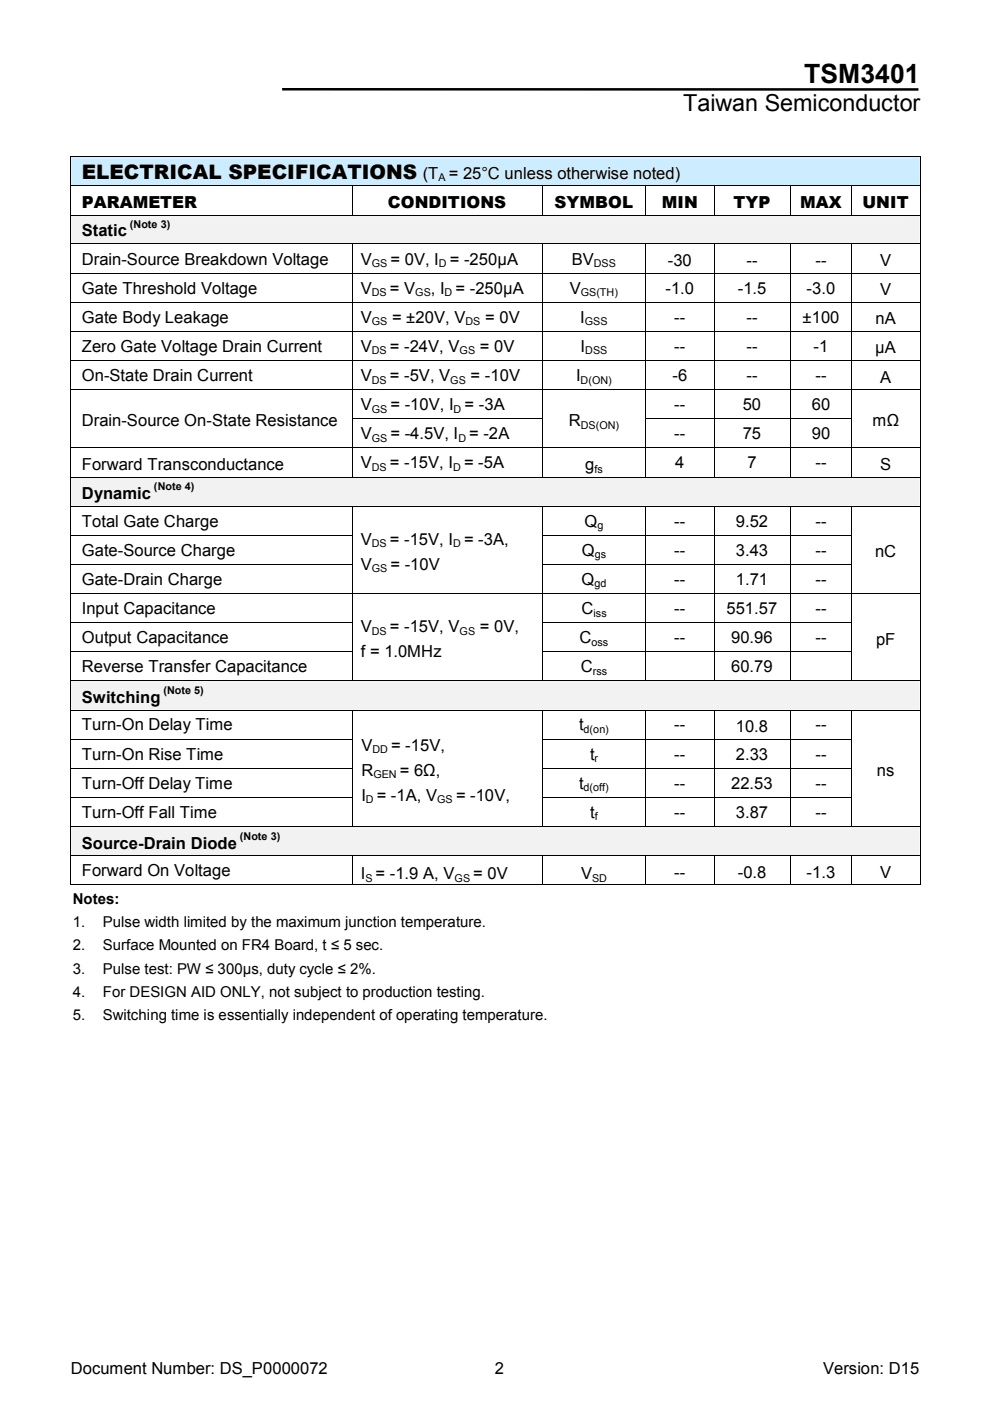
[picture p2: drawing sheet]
<svg xmlns="http://www.w3.org/2000/svg" width="210mm" height="297mm" viewBox="0 0 210 297" stroke-linecap="round" stroke-linejoin="round" font-family="sans-serif">
<defs><g id="words">
<text font-size="5.6" x="170.5" y="17.7">TSM3401</text>
<text font-size="5" x="144.9" y="23.6">Taiwan Semiconductor</text>
<text font-size="4.2" x="17.4" y="37.9">ELECTRICAL SPECIFICATIONS</text>
<g font-size="3.5">
<text x="89.6" y="37.9">(T = 25°C unless otherwise noted)</text>
<text x="17.4" y="44.1">PARAMETER</text>
<text x="82.3" y="44.1">CONDITIONS</text>
<text x="117.6" y="44.1">SYMBOL</text>
<text x="140.3" y="44.1">MIN</text>
<text x="155.5" y="44.1">TYP</text>
<text x="169.7" y="44.1">MAX</text>
<text x="182.9" y="44.1">UNIT</text>
<text x="17.4" y="50.1">Static</text>
<text x="17.4" y="56.1">Drain-Source Breakdown Voltage</text>
<text x="76.5" y="56.1">V</text>
<text x="82.8" y="56.1">= 0V, I = -250µA</text>
<text x="121.2" y="56.1">BV</text>
<text x="141.6" y="56.4">-30</text>
<text x="158.3" y="56.4">--</text>
<text x="172.9" y="56.4">--</text>
<text x="186.6" y="56.4">V</text>
<text x="17.4" y="62.2">Gate Threshold Voltage</text>
<text x="76.5" y="62.2">V</text>
<text x="82.7" y="62.2">= V</text>
<text x="91.4" y="62.2">, I = -250µA</text>
<text x="120.8" y="62.2">V</text>
<text x="141.1" y="62.2">-1.0</text>
<text x="156.4" y="62.2">-1.5</text>
<text x="171" y="62.2">-3.0</text>
<text x="186.6" y="62.6">V</text>
<text x="17.4" y="68.4">Gate Body Leakage</text>
<text x="76.5" y="68.4">V</text>
<text x="83.1" y="68.4">= ±20V, V</text>
<text x="102.9" y="68.4">= 0V</text>
<text x="123" y="68.4">I</text>
<text x="143" y="68.4">--</text>
<text x="158.3" y="68.4">--</text>
<text x="170.2" y="68.4">±100</text>
<text x="185.6" y="68.8">nA</text>
<text x="17.4" y="74.6">Zero Gate Voltage Drain Current</text>
<text x="76.5" y="74.6">V</text>
<text x="82.7" y="74.6">= -24V, V</text>
<text x="101.8" y="74.6">= 0V</text>
<text x="123.1" y="74.6">I</text>
<text x="143" y="74.6">--</text>
<text x="158.3" y="74.6">--</text>
<text x="172.5" y="74.6">-1</text>
<text x="185.6" y="74.9">µA</text>
<text x="17.4" y="80.8">On-State Drain Current</text>
<text x="76.5" y="80.8">V</text>
<text x="82.7" y="80.8">= -5V, V</text>
<text x="99.8" y="80.8">= -10V</text>
<text x="122.1" y="80.8">I</text>
<text x="142.6" y="80.8">-6</text>
<text x="158.3" y="80.8">--</text>
<text x="172.9" y="80.8">--</text>
<text x="186.6" y="81.1">A</text>
<text x="76.5" y="87">V</text>
<text x="82.8" y="87">= -10V, I = -3A</text>
<text x="143" y="87">--</text>
<text x="157.5" y="87">50</text>
<text x="172.1" y="87">60</text>
<text x="17.4" y="90.4">Drain-Source On-State Resistance</text>
<text x="76.5" y="93.1">V</text>
<text x="82.8" y="93.1">= -4.5V, I = -2A</text>
<text x="120.6" y="90.4">R</text>
<text x="143" y="93.1">--</text>
<text x="157.5" y="93.1">75</text>
<text x="172.1" y="93.1">90</text>
<text x="185" y="90.4">mΩ</text>
<text x="17.4" y="99.7">Forward Transconductance</text>
<text x="76.5" y="99.3">V</text>
<text x="82.7" y="99.3">= -15V, I = -5A</text>
<text x="124.1" y="99.7">g</text>
<text x="143.2" y="99.3">4</text>
<text x="158.5" y="99.3">7</text>
<text x="172.9" y="99.3">--</text>
<text x="186.6" y="99.7">S</text>
<text x="17.4" y="105.7">Dynamic</text>
<text x="17.4" y="111.6">Total Gate Charge</text>
<text x="124" y="111.6">Q</text>
<text x="143" y="111.6">--</text>
<text x="156" y="111.6">9.52</text>
<text x="172.9" y="111.6">--</text>
<text x="17.4" y="117.8">Gate-Source Charge</text>
<text x="76.5" y="115.5">V</text>
<text x="82.7" y="115.5">= -15V, I = -3A,</text>
<text x="123.4" y="117.8">Q</text>
<text x="143" y="117.8">--</text>
<text x="156" y="117.8">3.43</text>
<text x="172.9" y="117.8">--</text>
<text x="185.5" y="118.2">nC</text>
<text x="17.4" y="124">Gate-Drain Charge</text>
<text x="76.5" y="120.8">V</text>
<text x="82.8" y="120.8">= -10V</text>
<text x="123.3" y="124">Q</text>
<text x="143" y="124">--</text>
<text x="156" y="124">1.71</text>
<text x="172.9" y="124">--</text>
<text x="17.4" y="130.2">Input Capacitance</text>
<text x="123.3" y="130.2">C</text>
<text x="143" y="130.2">--</text>
<text x="154.1" y="130.2">551.57</text>
<text x="172.9" y="130.2">--</text>
<text x="17.4" y="136.3">Output Capacitance</text>
<text x="76.5" y="134">V</text>
<text x="82.7" y="134">= -15V, V</text>
<text x="101.8" y="134">= 0V,</text>
<text x="122.9" y="136.3">C</text>
<text x="143" y="136.3">--</text>
<text x="155" y="136.3">90.96</text>
<text x="172.9" y="136.3">--</text>
<text x="185.8" y="136.7">pF</text>
<text x="17.4" y="142.5">Reverse Transfer Capacitance</text>
<text x="76.5" y="139.3">f = 1.0MHz</text>
<text x="123.1" y="142.5">C</text>
<text x="155" y="142.5">60.79</text>
<text x="17.4" y="149">Switching</text>
<text x="17.4" y="154.9">Turn-On Delay Time</text>
<text x="122.8" y="154.9">t</text>
<text x="143" y="154.9">--</text>
<text x="156" y="155.2">10.8</text>
<text x="172.9" y="154.9">--</text>
<text x="17.4" y="161">Turn-On Rise Time</text>
<text x="76.6" y="159.2">V</text>
<text x="82.9" y="159.2">= -15V,</text>
<text x="125.1" y="161">t</text>
<text x="143" y="161">--</text>
<text x="156" y="161">2.33</text>
<text x="172.9" y="161">--</text>
<text x="17.4" y="167.2">Turn-Off Delay Time</text>
<text x="76.6" y="164.5">R</text>
<text x="84.8" y="164.5">= 6Ω,</text>
<text x="122.8" y="167.2">t</text>
<text x="143" y="167.2">--</text>
<text x="155" y="167.2">22.53</text>
<text x="172.9" y="167.2">--</text>
<text x="185.9" y="164.5">ns</text>
<text x="17.4" y="173.4">Turn-Off Fall Time</text>
<text x="76.6" y="169.8">I = -1A, V</text>
<text x="96.7" y="169.8">= -10V,</text>
<text x="125.1" y="173.4">t</text>
<text x="143" y="173.4">--</text>
<text x="156" y="173.4">3.87</text>
<text x="172.9" y="173.4">--</text>
<text x="17.4" y="179.9">Source-Drain Diode</text>
<text x="17.4" y="185.7">Forward On Voltage</text>
<text x="76.5" y="186.4">I = -1.9 A, V</text>
<text x="100.3" y="186.4">= 0V</text>
<text x="123.2" y="186.4">V</text>
<text x="143" y="186.1">--</text>
<text x="156.4" y="186.1">-0.8</text>
<text x="171" y="186.1">-1.3</text>
<text x="186.6" y="186.1">V</text>
<text x="15" y="291.3">Document Number: DS_P0000072</text>
<text x="104.9" y="291.3">2</text>
<text x="174.5" y="291.3">Version: D15</text>
</g>
<g font-size="3.2">
<text x="15.5" y="191.6">Notes:</text>
<text x="15.5" y="196.6">1.</text>
<text x="21.8" y="196.6">Pulse width limited by the maximum junction temperature.</text>
<text x="15.5" y="201.5">2.</text>
<text x="21.8" y="201.5">Surface Mounted on FR4 Board, t ≤ 5 sec.</text>
<text x="15.5" y="206.4">3.</text>
<text x="21.8" y="206.4">Pulse test: PW ≤ 300µs, duty cycle ≤ 2%.</text>
<text x="15.5" y="211.4">4.</text>
<text x="21.8" y="211.4">For DESIGN AID ONLY, not subject to production testing.</text>
<text x="15.5" y="216.3">5.</text>
<text x="21.8" y="216.3">Switching time is essentially independent of operating temperature.</text>
</g>
<g font-size="2.3">
<text x="93" y="38.4">A</text>
<text x="27.6" y="48.3">(Note 3)</text>
<text x="78.8" y="56.6">GS</text>
<text x="93" y="56.6">D</text>
<text x="125.9" y="56.6">DSS</text>
<text x="78.8" y="62.8">DS</text>
<text x="88" y="62.8">GS</text>
<text x="94.3" y="62.8">D</text>
<text x="123.1" y="62.8">GS(TH)</text>
<text x="78.8" y="69">GS</text>
<text x="98.7" y="69">DS</text>
<text x="124" y="69">GSS</text>
<text x="78.8" y="75.1">DS</text>
<text x="97.5" y="75.1">GS</text>
<text x="124.1" y="75.1">DSS</text>
<text x="78.8" y="81.3">DS</text>
<text x="95.5" y="81.3">GS</text>
<text x="123.1" y="81.3">D(ON)</text>
<text x="78.8" y="87.5">GS</text>
<text x="96.2" y="87.5">D</text>
<text x="78.8" y="93.7">GS</text>
<text x="97.2" y="93.7">D</text>
<text x="123.1" y="90.9">DS(ON)</text>
<text x="78.8" y="99.8">DS</text>
<text x="96.1" y="99.8">D</text>
<text x="126" y="100.2">fs</text>
<text x="32.6" y="103.9">(Note 4)</text>
<text x="126.7" y="112.2">g</text>
<text x="78.8" y="116.1">DS</text>
<text x="96.1" y="116.1">D</text>
<text x="126.1" y="118.4">gs</text>
<text x="78.8" y="121.4">GS</text>
<text x="126.1" y="124.5">gd</text>
<text x="125.8" y="130.7">iss</text>
<text x="78.8" y="134.6">DS</text>
<text x="97.5" y="134.6">GS</text>
<text x="125.4" y="136.9">oss</text>
<text x="125.7" y="143">rss</text>
<text x="34.7" y="147.2">(Note 5)</text>
<text x="123.7" y="155.4">d(on)</text>
<text x="79" y="159.7">DD</text>
<text x="126.1" y="161.6">r</text>
<text x="79.2" y="165">GEN</text>
<text x="123.7" y="167.8">d(off)</text>
<text x="77.6" y="170.3">D</text>
<text x="92.7" y="170.3">GS</text>
<text x="126.1" y="173.9">f</text>
<text x="50.9" y="178.1">(Note 3)</text>
<text x="77.5" y="187">S</text>
<text x="96.4" y="187">GS</text>
<text x="125.5" y="187">SD</text>
</g>
</g></defs>
<path d="M59.8 18.9l134.9 .1" fill="none" stroke="#000" stroke-width=".53"/>
<g fill="#ccecff">
<path d="M15.1 33.3h179.8v6h-179.8z"/>
<path d="M16.9 33.7h176.2v5.2h-176.2z"/>
</g>
<path d="M14.9 33.1h.2v.2h-.2zM14.9 39.3h.2v.2h-.2zM74.5 39.3h.2v.2h-.2zM115 39.3h.1v.2h-.1zM136.8 39.3h.2v.2h-.2zM151.4 39.3h.2v.2h-.2zM167.5 39.3h.1v.2h-.1zM180.6 39.3h.1v.2h-.1zM195 33.1h.2v.2h-.2zM195 39.3h.2v.2h-.2z" fill="#000"/>
<g fill="none" stroke="#000" stroke-width=".21">
<path d="M15 33.3v6M15 39.5v6M15.1 33.2h179.9M15.1 39.4h59.4M74.6 39.5v6M74.7 39.4h40.3M115.1 39.5v6M115.1 39.4h21.7M136.9 39.5v6M137 39.4h14.4M151.5 39.5v6M151.6 39.4h15.9"/>
<path d="M167.6 39.5v6M167.6 39.4h13M180.6 39.5v6M180.7 39.4h14.3M195.1 33.3v6M195.1 39.5v6"/>
</g>
<g fill="#f2f2f2">
<path d="M15.1 45.7h179.8v5.9h-179.8z"/>
<path d="M16.9 46.2h176.2v4.9h-176.2z"/>
</g>
<g fill="#000">
<path d="M14.9 45.5h.2v.2h-.2zM14.9 51.6h.2v.2h-.2zM14.9 57.8h.2v.2h-.2zM74.5 45.5h.2v.2h-.2zM74.5 51.6h.2v.2h-.2zM74.5 57.8h.2v.2h-.2zM115 45.5h.1v.2h-.1zM115 51.6h.1v.2h-.1zM115 57.8h.1v.2h-.1zM136.8 45.5h.2v.2h-.2zM136.8 51.6h.2v.2h-.2zM136.8 57.8h.2v.2h-.2z"/>
<path d="M151.4 45.5h.2v.2h-.2zM151.4 51.6h.2v.2h-.2zM151.4 57.8h.2v.2h-.2zM167.5 45.5h.1v.2h-.1zM167.5 51.6h.1v.2h-.1zM167.5 57.8h.1v.2h-.1zM180.6 45.5h.1v.2h-.1zM180.6 51.6h.1v.2h-.1zM180.6 57.8h.1v.2h-.1zM195 45.5h.2v.2h-.2zM195 51.6h.2v.2h-.2zM195 57.8h.2v.2h-.2z"/>
<path d="M14.9 64h.2v.2h-.2zM14.9 70.2h.2v.2h-.2zM14.9 76.4h.2v.1h-.2zM74.5 64h.2v.2h-.2zM74.5 70.2h.2v.2h-.2zM74.5 76.4h.2v.1h-.2zM115 64h.1v.2h-.1zM115 70.2h.1v.2h-.1zM115 76.4h.1v.1h-.1zM136.8 64h.2v.2h-.2zM136.8 70.2h.2v.2h-.2zM136.8 76.4h.2v.1h-.2z"/>
<path d="M151.4 64h.2v.2h-.2zM151.4 70.2h.2v.2h-.2zM151.4 76.4h.2v.1h-.2zM167.5 64h.1v.2h-.1zM167.5 70.2h.1v.2h-.1zM167.5 76.4h.1v.1h-.1zM180.6 64h.1v.2h-.1zM180.6 70.2h.1v.2h-.1zM180.6 76.4h.1v.1h-.1zM195 64h.2v.2h-.2zM195 70.2h.2v.2h-.2zM195 76.4h.2v.1h-.2z"/>
<path d="M14.9 82.5h.2v.2h-.2zM14.9 88.7h.2v.2h-.2zM14.9 94.9h.2v.1h-.2zM74.5 82.5h.2v.2h-.2zM74.5 88.7h.2v.2h-.2zM74.5 94.9h.2v.1h-.2zM115 82.5h.1v.2h-.1zM115 88.7h.1v.2h-.1zM115 94.9h.1v.1h-.1zM136.8 82.5h.2v.2h-.2zM136.8 88.7h.2v.2h-.2zM136.8 94.9h.2v.1h-.2z"/>
<path d="M151.4 82.5h.2v.2h-.2zM151.4 88.7h.2v.2h-.2zM151.4 94.9h.2v.1h-.2zM167.5 82.5h.1v.2h-.1zM167.5 88.7h.1v.2h-.1zM167.5 94.9h.1v.1h-.1zM180.6 82.5h.1v.2h-.1zM180.6 88.7h.1v.2h-.1zM180.6 94.9h.1v.1h-.1zM195 82.5h.2v.2h-.2zM195 88.7h.2v.2h-.2zM195 94.9h.2v.1h-.2z"/>
</g>
<g fill="none" stroke="#000" stroke-width=".21">
<path d="M15 45.7v5.9M15 51.8v6M15 58v6M15.1 45.6h59.4M15.1 51.7h59.4M15.1 57.9h59.4M74.6 51.8v6M74.6 58v6M74.7 45.6h40.3M74.7 51.7h40.3M74.7 57.9h40.3M115.1 51.8v6"/>
<path d="M115.1 58v6M115.1 45.6h21.7M115.1 51.7h21.7M115.1 57.9h21.7M136.9 51.8v6M136.9 58v6M137 45.6h14.4M137 51.7h14.4M137 57.9h14.4M151.5 51.8v6M151.5 58v6M151.6 45.6h15.9"/>
<path d="M151.6 51.7h15.9M151.6 57.9h15.9M167.6 51.8v6M167.6 58v6M167.6 45.6h13M167.6 51.7h13M167.6 57.9h13M180.6 51.8v6M180.6 58v6M180.7 45.6h14.3M180.7 51.7h14.3M180.7 57.9h14.3"/>
<path d="M195.1 45.7v5.9M195.1 51.8v6M195.1 58v6M15 64.2v6M15 70.4v6M15 76.5v6M15.1 64.1h59.4M15.1 70.3h59.4M15.1 76.5h59.4M74.6 64.2v6M74.6 70.4v6M74.6 76.5v6"/>
<path d="M74.7 64.1h40.3M74.7 70.3h40.3M74.7 76.5h40.3M115.1 64.2v6M115.1 70.4v6M115.1 76.5v6M115.1 64.1h21.7M115.1 70.3h21.7M115.1 76.5h21.7M136.9 64.2v6M136.9 70.4v6M136.9 76.5v6"/>
<path d="M137 64.1h14.4M137 70.3h14.4M137 76.5h14.4M151.5 64.2v6M151.5 70.4v6M151.5 76.5v6M151.6 64.1h15.9M151.6 70.3h15.9M151.6 76.5h15.9M167.6 64.2v6M167.6 70.4v6M167.6 76.5v6"/>
<path d="M167.6 64.1h13M167.6 70.3h13M167.6 76.5h13M180.6 64.2v6M180.6 70.4v6M180.6 76.5v6M180.7 64.1h14.3M180.7 70.3h14.3M180.7 76.5h14.3M195.1 64.2v6M195.1 70.4v6M195.1 76.5v6"/>
<path d="M15 82.7v6M15 88.9v6M15 95v6M15.1 82.6h59.4M15.1 95h59.4M74.6 82.7v6M74.6 88.9v6M74.6 95v6M74.7 82.6h40.3M74.7 88.8h40.3M74.7 95h40.3M115.1 82.7v6"/>
<path d="M115.1 88.9v6M115.1 95v6M115.1 82.6h21.7M115.1 95h21.7M136.9 82.7v6M136.9 88.9v6M136.9 95v6M137 82.6h14.4M137 88.8h14.4M137 95h14.4M151.5 82.7v6M151.5 88.9v6"/>
<path d="M151.5 95v6M151.6 82.6h15.9M151.6 88.8h15.9M151.6 95h15.9M167.6 82.7v6M167.6 88.9v6M167.6 95v6M167.6 82.6h13M167.6 88.8h13M167.6 95h13M180.6 82.7v6M180.6 88.9v6"/>
<path d="M180.6 95v6M180.7 82.6h14.3M180.7 95h14.3M195.1 82.7v6M195.1 88.9v6M195.1 95v6"/>
</g>
<g fill="#f2f2f2">
<path d="M15.1 101.2h179.8v6h-179.8z"/>
<path d="M16.9 101.8h176.2v4.9h-176.2z"/>
</g>
<g fill="#000">
<path d="M14.9 101h.2v.2h-.2zM14.9 107.2h.2v.2h-.2zM14.9 113.4h.2v.2h-.2zM14.9 119.6h.2v.2h-.2zM74.5 101h.2v.2h-.2zM74.5 107.2h.2v.2h-.2zM74.5 113.4h.2v.2h-.2zM74.5 119.6h.2v.2h-.2zM115 101h.1v.2h-.1zM115 107.2h.1v.2h-.1zM115 113.4h.1v.2h-.1zM115 119.6h.1v.2h-.1z"/>
<path d="M136.8 101h.2v.2h-.2zM136.8 107.2h.2v.2h-.2zM136.8 113.4h.2v.2h-.2zM136.8 119.6h.2v.2h-.2zM151.4 101h.2v.2h-.2zM151.4 107.2h.2v.2h-.2zM151.4 113.4h.2v.2h-.2zM151.4 119.6h.2v.2h-.2zM167.5 101h.1v.2h-.1zM167.5 107.2h.1v.2h-.1zM167.5 113.4h.1v.2h-.1zM167.5 119.6h.1v.2h-.1z"/>
<path d="M180.6 101h.1v.2h-.1zM180.6 107.2h.1v.2h-.1zM180.6 113.4h.1v.2h-.1zM180.6 119.6h.1v.2h-.1zM195 101h.2v.2h-.2zM195 107.2h.2v.2h-.2zM195 113.4h.2v.2h-.2zM195 119.6h.2v.2h-.2zM14.9 125.7h.2v.2h-.2zM14.9 131.9h.2v.2h-.2zM14.9 138.1h.2v.2h-.2zM74.5 125.7h.2v.2h-.2z"/>
<path d="M74.5 131.9h.2v.2h-.2zM74.5 138.1h.2v.2h-.2zM115 125.7h.1v.2h-.1zM115 131.9h.1v.2h-.1zM115 138.1h.1v.2h-.1zM136.8 125.7h.2v.2h-.2zM136.8 131.9h.2v.2h-.2zM136.8 138.1h.2v.2h-.2zM151.4 125.7h.2v.2h-.2zM151.4 131.9h.2v.2h-.2zM151.4 138.1h.2v.2h-.2zM167.5 125.7h.1v.2h-.1z"/>
<path d="M167.5 131.9h.1v.2h-.1zM167.5 138.1h.1v.2h-.1zM180.6 125.7h.1v.2h-.1zM180.6 131.9h.1v.2h-.1zM180.6 138.1h.1v.2h-.1zM195 125.7h.2v.2h-.2zM195 131.9h.2v.2h-.2zM195 138.1h.2v.2h-.2z"/>
</g>
<g fill="none" stroke="#000" stroke-width=".21">
<path d="M15 101.2v6M15 107.4v6M15 113.6v6M15 119.8v5.9M15.1 101.1h59.4M15.1 107.3h59.4M15.1 113.5h59.4M15.1 119.7h59.4M74.6 107.4v6M74.6 113.6v6M74.6 119.8v5.9M74.7 101.1h40.3"/>
<path d="M74.7 107.3h40.3M115.1 107.4v6M115.1 113.6v6M115.1 119.8v5.9M115.1 101.1h21.7M115.1 107.3h21.7M115.1 113.5h21.7M115.1 119.7h21.7M136.9 107.4v6M136.9 113.6v6M136.9 119.8v5.9M137 101.1h14.4"/>
<path d="M137 107.3h14.4M137 113.5h14.4M137 119.7h14.4M151.5 107.4v6M151.5 113.6v6M151.5 119.8v5.9M151.6 101.1h15.9M151.6 107.3h15.9M151.6 113.5h15.9M151.6 119.7h15.9M167.6 107.4v6M167.6 113.6v6"/>
<path d="M167.6 119.8v5.9M167.6 101.1h13M167.6 107.3h13M167.6 113.5h13M167.6 119.7h13M180.6 107.4v6M180.6 113.6v6M180.6 119.8v5.9M180.7 101.1h14.3M180.7 107.3h14.3M195.1 101.2v6M195.1 107.4v6"/>
<path d="M195.1 113.6v6M195.1 119.8v5.9M15 125.9v6M15 132.1v6M15 138.3v6M15.1 125.8h59.4M15.1 132h59.4M15.1 138.2h59.4M74.6 125.9v6M74.6 132.1v6M74.6 138.3v6M74.7 125.8h40.3"/>
<path d="M115.1 125.9v6M115.1 132.1v6M115.1 138.3v6M115.1 125.8h21.7M115.1 132h21.7M115.1 138.2h21.7M136.9 125.9v6M136.9 132.1v6M136.9 138.3v6M137 125.8h14.4M137 132h14.4M137 138.2h14.4"/>
<path d="M151.5 125.9v6M151.5 132.1v6M151.5 138.3v6M151.6 125.8h15.9M151.6 132h15.9M151.6 138.2h15.9M167.6 125.9v6M167.6 132.1v6M167.6 138.3v6M167.6 125.8h13M167.6 132h13M167.6 138.2h13"/>
<path d="M180.6 125.9v6M180.6 132.1v6M180.6 138.3v6M180.7 125.8h14.3M195.1 125.9v6M195.1 132.1v6M195.1 138.3v6"/>
</g>
<g fill="#f2f2f2">
<path d="M15.1 144.4h179.8v6.1h-179.8z"/>
<path d="M16.9 144.8h176.2v5.3h-176.2z"/>
</g>
<g fill="#000">
<path d="M14.9 144.3h.2v.1h-.2zM14.9 150.5h.2v.1h-.2zM14.9 156.6h.2v.2h-.2zM74.5 144.3h.2v.1h-.2zM74.7 150.5h.1v.1h-.1zM74.7 156.6h.1v.2h-.1zM115 144.3h.1v.1h-.1zM115 150.5h.1v.1h-.1zM115 156.6h.1v.2h-.1zM136.8 144.3h.2v.1h-.2zM136.8 150.5h.2v.1h-.2zM136.8 156.6h.2v.2h-.2z"/>
<path d="M151.4 144.3h.2v.1h-.2zM151.4 150.5h.2v.1h-.2zM151.4 156.6h.2v.2h-.2zM167.5 144.3h.1v.1h-.1zM167.5 150.5h.1v.1h-.1zM167.5 156.6h.1v.2h-.1zM180.6 144.3h.1v.1h-.1zM180.6 150.5h.1v.1h-.1zM180.6 156.6h.1v.2h-.1zM195 144.3h.2v.1h-.2zM195 150.5h.2v.1h-.2zM195 156.6h.2v.2h-.2z"/>
<path d="M14.9 162.8h.2v.1h-.2zM14.9 169h.2v.1h-.2zM74.7 162.8h.1v.1h-.1zM74.7 169h.1v.1h-.1zM115 162.8h.1v.1h-.1zM115 169h.1v.1h-.1zM136.8 162.8h.2v.1h-.2zM136.8 169h.2v.1h-.2zM151.4 162.8h.2v.1h-.2zM151.4 169h.2v.1h-.2zM167.5 162.8h.1v.1h-.1zM167.5 169h.1v.1h-.1z"/>
<path d="M180.6 162.8h.1v.1h-.1zM180.6 169h.1v.1h-.1zM195 162.8h.2v.1h-.2zM195 169h.2v.1h-.2z"/>
</g>
<g fill="none" stroke="#000" stroke-width=".21">
<path d="M15 144.4v6.1M15 150.6v6M15 156.8v6M15.1 144.4h59.4M15.1 150.5h59.6M15.1 156.7h59.6M74.7 144.4h40.3M74.8 150.6v6M74.8 156.8v6M74.8 150.5h40.2M115.1 150.6v6M115.1 156.8v6"/>
<path d="M115.1 144.4h21.7M115.1 150.5h21.7M115.1 156.7h21.7M136.9 150.6v6M136.9 156.8v6M137 144.4h14.4M137 150.5h14.4M137 156.7h14.4M151.5 150.6v6M151.5 156.8v6M151.6 144.4h15.9M151.6 150.5h15.9"/>
<path d="M151.6 156.7h15.9M167.6 150.6v6M167.6 156.8v6M167.6 144.4h13M167.6 150.5h13M167.6 156.7h13M180.6 150.6v6M180.6 156.8v6M180.7 144.4h14.3M180.7 150.5h14.3M195.1 144.4v6.1M195.1 150.6v6"/>
<path d="M195.1 156.8v6M15 162.9v6.1M15 169.1v6M15.1 162.9h59.6M15.1 169h59.6M74.8 162.9v6.1M74.8 169.1v6M115.1 162.9v6.1M115.1 169.1v6M115.1 162.9h21.7M115.1 169h21.7M136.9 162.9v6.1"/>
<path d="M136.9 169.1v6M137 162.9h14.4M137 169h14.4M151.5 162.9v6.1M151.5 169.1v6M151.6 162.9h15.9M151.6 169h15.9M167.6 162.9v6.1M167.6 169.1v6M167.6 162.9h13M167.6 169h13M180.6 162.9v6.1"/>
<path d="M180.6 169.1v6M195.1 162.9v6.1M195.1 169.1v6"/>
</g>
<g fill="#f2f2f2">
<path d="M15.1 175.3h179.8v6h-179.8z"/>
<path d="M16.9 175.7h176.2v5.3h-176.2z"/>
</g>
<g fill="#000">
<path d="M14.9 175.1h.2v.2h-.2zM74.7 175.1h.1v.2h-.1zM115 175.1h.1v.2h-.1zM136.8 175.1h.2v.2h-.2zM151.4 175.1h.2v.2h-.2zM167.5 175.1h.1v.2h-.1zM180.6 175.1h.1v.2h-.1zM195 175.1h.2v.2h-.2zM14.9 181.3h.2v.2h-.2zM14.9 187.5h.2v.2h-.2zM74.5 181.3h.2v.2h-.2zM74.5 187.5h.2v.2h-.2z"/>
<path d="M115 181.3h.1v.2h-.1zM115 187.5h.1v.2h-.1zM136.8 181.3h.2v.2h-.2zM136.8 187.5h.2v.2h-.2zM151.4 181.3h.2v.2h-.2zM151.4 187.5h.2v.2h-.2zM167.5 181.3h.1v.2h-.1zM167.5 187.5h.1v.2h-.1zM180.6 181.3h.1v.2h-.1zM180.6 187.5h.1v.2h-.1zM195 181.3h.2v.2h-.2zM195 187.5h.2v.2h-.2z"/>
</g>
<g fill="none" stroke="#000" stroke-width=".21">
<path d="M15 175.3v6M15.1 175.2h59.6M74.8 175.2h40.2M115.1 175.2h21.7M137 175.2h14.4M151.6 175.2h15.9M167.6 175.2h13M180.7 175.2h14.3M195.1 175.3v6M15 181.5v6M15.1 181.4h59.4M15.1 187.6h59.4"/>
<path d="M74.6 181.5v6M74.7 181.4h40.3M74.7 187.6h40.3M115.1 181.5v6M115.1 181.4h21.7M115.1 187.6h21.7M136.9 181.5v6M137 181.4h14.4M137 187.6h14.4M151.5 181.5v6M151.6 181.4h15.9M151.6 187.6h15.9"/>
<path d="M167.6 181.5v6M167.6 181.4h13M167.6 187.6h13M180.6 181.5v6M180.7 181.4h14.3M180.7 187.6h14.3M195.1 181.5v6"/>
</g>
<use href="#words"/>
</svg>
